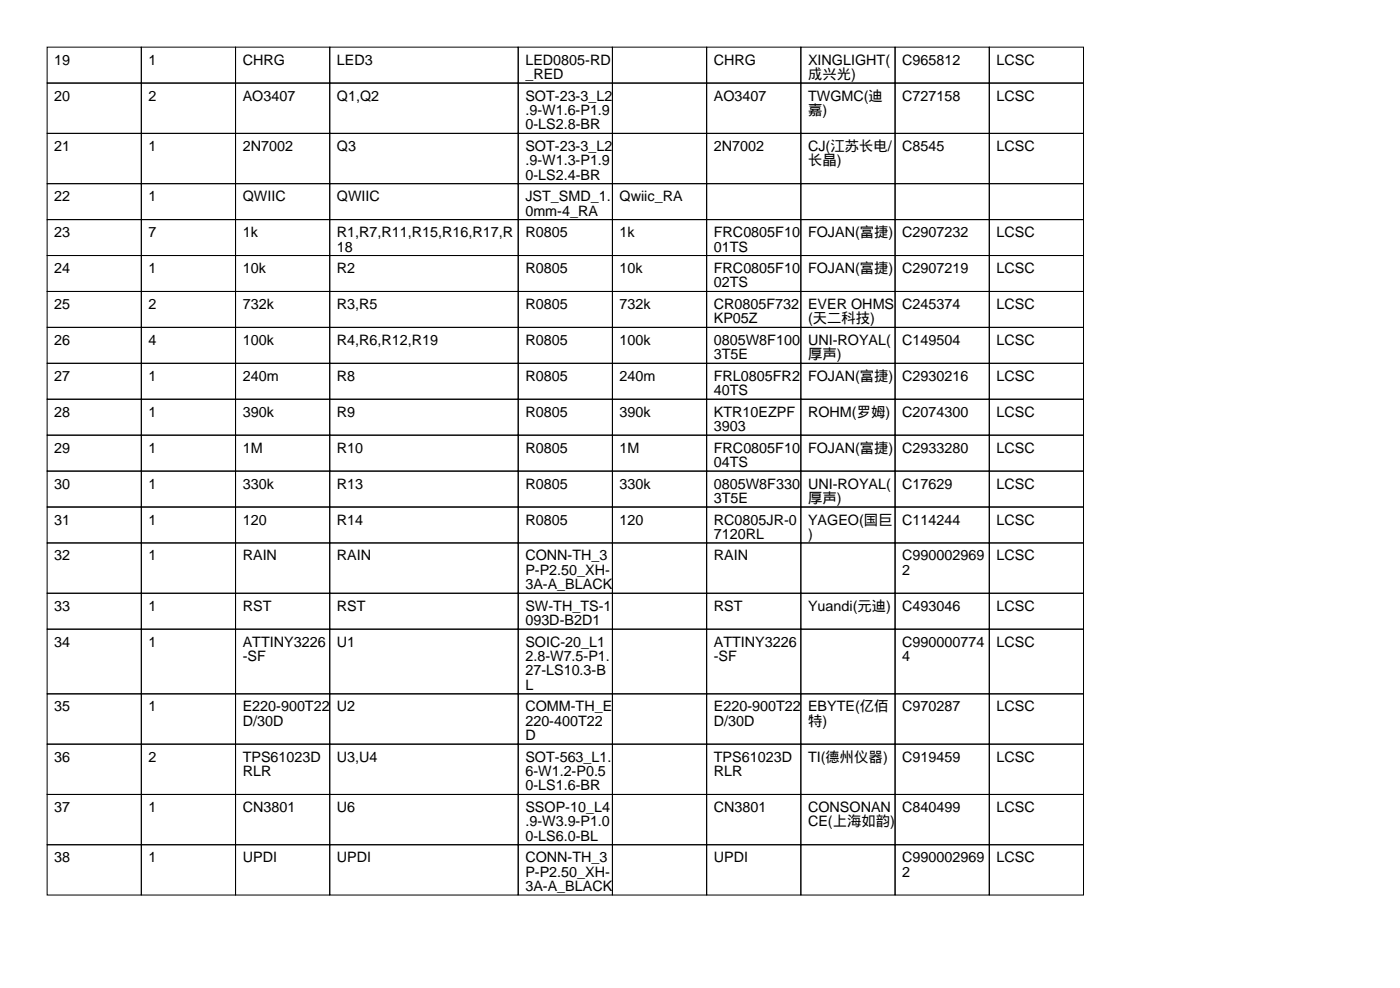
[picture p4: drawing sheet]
<svg xmlns="http://www.w3.org/2000/svg" width="297mm" height="210mm" viewBox="0 0 297 210" stroke-linecap="round" stroke-linejoin="round" font-family="sans-serif">
<defs><g id="words">
<g font-size="3">
<text x="11.5" y="13.7">19</text>
<text x="31.5" y="13.7">1</text>
<text x="51.5" y="13.7">CHRG</text>
<text x="71.5" y="13.7">LED3</text>
<text x="111.5" y="13.7">LED0805-RD</text>
<text x="111.5" y="16.8">_RED</text>
<text x="151.5" y="13.7">CHRG</text>
<text x="171.5" y="13.7">XINGLIGHT(</text>
<text x="171.5" y="16.8">成兴光)</text>
<text x="191.5" y="13.7">C965812</text>
<text x="211.5" y="13.7">LCSC</text>
<text x="11.5" y="21.3">20</text>
<text x="31.5" y="21.3">2</text>
<text x="51.5" y="21.3">AO3407</text>
<text x="71.5" y="21.3">Q1,Q2</text>
<text x="111.5" y="21.3">SOT-23-3_L2</text>
<text x="151.5" y="21.3">AO3407</text>
<text x="171.5" y="21.3">TWGMC(迪</text>
<text x="191.5" y="21.3">C727158</text>
<text x="211.5" y="21.3">LCSC</text>
<text x="111.5" y="24.4">.9-W1.6-P1.9</text>
<text x="111.5" y="27.4">0-LS2.8-BR</text>
<text x="171.5" y="24.4">嘉)</text>
<text x="11.5" y="32">21</text>
<text x="31.5" y="32">1</text>
<text x="51.5" y="32">2N7002</text>
<text x="71.5" y="32">Q3</text>
<text x="111.5" y="32">SOT-23-3_L2</text>
<text x="111.5" y="35.1">.9-W1.3-P1.9</text>
<text x="151.5" y="32">2N7002</text>
<text x="171.5" y="32">CJ(江苏长电/</text>
<text x="171.5" y="35.1">长晶)</text>
<text x="191.5" y="32">C8545</text>
<text x="211.5" y="32">LCSC</text>
<text x="111.5" y="38.1">0-LS2.4-BR</text>
<text x="11.5" y="42.7">22</text>
<text x="31.5" y="42.7">1</text>
<text x="51.5" y="42.7">QWIIC</text>
<text x="71.5" y="42.7">QWIIC</text>
<text x="111.5" y="42.7">JST_SMD_1.</text>
<text x="111.5" y="45.7">0mm-4_RA</text>
<text x="131.5" y="42.7">Qwiic_RA</text>
<text x="11.5" y="50.3">23</text>
<text x="31.5" y="50.3">7</text>
<text x="51.5" y="50.3">1k</text>
<text x="71.5" y="50.3">R1,R7,R11,R15,R16,R17,R</text>
<text x="71.5" y="53.3">18</text>
<text x="111.5" y="50.3">R0805</text>
<text x="131.5" y="50.3">1k</text>
<text x="151.5" y="50.3">FRC0805F10</text>
<text x="151.5" y="53.3">01TS</text>
<text x="171.5" y="50.3">FOJAN(富捷)</text>
<text x="191.5" y="50.3">C2907232</text>
<text x="211.5" y="50.3">LCSC</text>
<text x="11.5" y="57.9">24</text>
<text x="31.5" y="57.9">1</text>
<text x="51.5" y="57.9">10k</text>
<text x="71.5" y="57.9">R2</text>
<text x="111.5" y="57.9">R0805</text>
<text x="131.5" y="57.9">10k</text>
<text x="151.5" y="57.9">FRC0805F10</text>
<text x="171.5" y="57.9">FOJAN(富捷)</text>
<text x="191.5" y="57.9">C2907219</text>
<text x="211.5" y="57.9">LCSC</text>
<text x="11.5" y="65.5">25</text>
<text x="31.5" y="65.5">2</text>
<text x="51.5" y="65.5">732k</text>
<text x="71.5" y="65.5">R3,R5</text>
<text x="111.5" y="65.5">R0805</text>
<text x="131.5" y="65.5">732k</text>
<text x="151.5" y="61">02TS</text>
<text x="151.5" y="65.5">CR0805F732</text>
<text x="171.5" y="65.5">EVER OHMS</text>
<text x="191.5" y="65.5">C245374</text>
<text x="211.5" y="65.5">LCSC</text>
<text x="151.5" y="68.6">KP05Z</text>
<text x="171.5" y="68.6">(天二科技)</text>
<text x="11.5" y="73.2">26</text>
<text x="31.5" y="73.2">4</text>
<text x="51.5" y="73.2">100k</text>
<text x="71.5" y="73.2">R4,R6,R12,R19</text>
<text x="111.5" y="73.2">R0805</text>
<text x="131.5" y="73.2">100k</text>
<text x="151.5" y="73.2">0805W8F100</text>
<text x="151.5" y="76.2">3T5E</text>
<text x="171.5" y="73.2">UNI-ROYAL(</text>
<text x="171.5" y="76.2">厚声)</text>
<text x="191.5" y="73.2">C149504</text>
<text x="211.5" y="73.2">LCSC</text>
<text x="11.5" y="80.8">27</text>
<text x="31.5" y="80.8">1</text>
<text x="51.5" y="80.8">240m</text>
<text x="71.5" y="80.8">R8</text>
<text x="111.5" y="80.8">R0805</text>
<text x="131.5" y="80.8">240m</text>
<text x="151.5" y="80.8">FRL0805FR2</text>
<text x="151.5" y="83.8">40TS</text>
<text x="171.5" y="80.8">FOJAN(富捷)</text>
<text x="191.5" y="80.8">C2930216</text>
<text x="211.5" y="80.8">LCSC</text>
<text x="11.5" y="88.4">28</text>
<text x="31.5" y="88.4">1</text>
<text x="51.5" y="88.4">390k</text>
<text x="71.5" y="88.4">R9</text>
<text x="111.5" y="88.4">R0805</text>
<text x="131.5" y="88.4">390k</text>
<text x="151.5" y="88.4">KTR10EZPF</text>
<text x="171.5" y="88.4">ROHM(罗姆)</text>
<text x="191.5" y="88.4">C2074300</text>
<text x="211.5" y="88.4">LCSC</text>
<text x="151.5" y="91.4">3903</text>
<text x="11.5" y="96">29</text>
<text x="31.5" y="96">1</text>
<text x="51.5" y="96">1M</text>
<text x="71.5" y="96">R10</text>
<text x="111.5" y="96">R0805</text>
<text x="131.5" y="96">1M</text>
<text x="151.5" y="96">FRC0805F10</text>
<text x="151.5" y="99.1">04TS</text>
<text x="171.5" y="96">FOJAN(富捷)</text>
<text x="191.5" y="96">C2933280</text>
<text x="211.5" y="96">LCSC</text>
<text x="11.5" y="103.6">30</text>
<text x="31.5" y="103.6">1</text>
<text x="51.5" y="103.6">330k</text>
<text x="71.5" y="103.6">R13</text>
<text x="111.5" y="103.6">R0805</text>
<text x="131.5" y="103.6">330k</text>
<text x="151.5" y="103.6">0805W8F330</text>
<text x="151.5" y="106.7">3T5E</text>
<text x="171.5" y="103.6">UNI-ROYAL(</text>
<text x="171.5" y="106.7">厚声)</text>
<text x="191.5" y="103.6">C17629</text>
<text x="211.5" y="103.6">LCSC</text>
<text x="11.5" y="111.3">31</text>
<text x="31.5" y="111.3">1</text>
<text x="51.5" y="111.3">120</text>
<text x="71.5" y="111.3">R14</text>
<text x="111.5" y="111.3">R0805</text>
<text x="131.5" y="111.3">120</text>
<text x="151.5" y="111.3">RC0805JR-0</text>
<text x="171.5" y="111.3">YAGEO(国巨</text>
<text x="191.5" y="111.3">C114244</text>
<text x="211.5" y="111.3">LCSC</text>
<text x="11.5" y="118.9">32</text>
<text x="31.5" y="118.9">1</text>
<text x="51.5" y="118.9">RAIN</text>
<text x="71.5" y="118.9">RAIN</text>
<text x="111.5" y="118.9">CONN-TH_3</text>
<text x="151.5" y="114.3">7120RL</text>
<text x="151.5" y="118.9">RAIN</text>
<text x="171.5" y="114.3">)</text>
<text x="191.5" y="118.9">C990002969</text>
<text x="211.5" y="118.9">LCSC</text>
<text x="111.5" y="121.9">P-P2.50_XH-</text>
<text x="111.5" y="125">3A-A_BLACK</text>
<text x="191.5" y="121.9">2</text>
<text x="11.5" y="129.5">33</text>
<text x="31.5" y="129.5">1</text>
<text x="51.5" y="129.5">RST</text>
<text x="71.5" y="129.5">RST</text>
<text x="111.5" y="129.5">SW-TH_TS-1</text>
<text x="151.5" y="129.5">RST</text>
<text x="171.5" y="129.5">Yuandi(元迪)</text>
<text x="191.5" y="129.5">C493046</text>
<text x="211.5" y="129.5">LCSC</text>
<text x="11.5" y="137.2">34</text>
<text x="31.5" y="137.2">1</text>
<text x="51.5" y="137.2">ATTINY3226</text>
<text x="71.5" y="137.2">U1</text>
<text x="111.5" y="132.6">093D-B2D1</text>
<text x="111.5" y="137.2">SOIC-20_L1</text>
<text x="151.5" y="137.2">ATTINY3226</text>
<text x="191.5" y="137.2">C990000774</text>
<text x="211.5" y="137.2">LCSC</text>
<text x="51.5" y="140.2">-SF</text>
<text x="111.5" y="140.2">2.8-W7.5-P1.</text>
<text x="111.5" y="143.3">27-LS10.3-B</text>
<text x="151.5" y="140.2">-SF</text>
<text x="191.5" y="140.2">4</text>
<text x="111.5" y="146.3">L</text>
<text x="11.5" y="150.9">35</text>
<text x="31.5" y="150.9">1</text>
<text x="51.5" y="150.9">E220-900T22</text>
<text x="51.5" y="153.9">D/30D</text>
<text x="71.5" y="150.9">U2</text>
<text x="111.5" y="150.9">COMM-TH_E</text>
<text x="111.5" y="153.9">220-400T22</text>
<text x="151.5" y="150.9">E220-900T22</text>
<text x="151.5" y="153.9">D/30D</text>
<text x="171.5" y="150.9">EBYTE(亿佰</text>
<text x="171.5" y="153.9">特)</text>
<text x="191.5" y="150.9">C970287</text>
<text x="211.5" y="150.9">LCSC</text>
<text x="11.5" y="161.5">36</text>
<text x="31.5" y="161.5">2</text>
<text x="51.5" y="161.5">TPS61023D</text>
<text x="71.5" y="161.5">U3,U4</text>
<text x="111.5" y="157">D</text>
<text x="111.5" y="161.5">SOT-563_L1.</text>
<text x="151.5" y="161.5">TPS61023D</text>
<text x="171.5" y="161.5">TI(德州仪器)</text>
<text x="191.5" y="161.5">C919459</text>
<text x="211.5" y="161.5">LCSC</text>
<text x="51.5" y="164.6">RLR</text>
<text x="111.5" y="164.6">6-W1.2-P0.5</text>
<text x="111.5" y="167.6">0-LS1.6-BR</text>
<text x="151.5" y="164.6">RLR</text>
<text x="11.5" y="172.2">37</text>
<text x="31.5" y="172.2">1</text>
<text x="51.5" y="172.2">CN3801</text>
<text x="71.5" y="172.2">U6</text>
<text x="111.5" y="172.2">SSOP-10_L4</text>
<text x="151.5" y="172.2">CN3801</text>
<text x="171.5" y="172.2">CONSONAN</text>
<text x="191.5" y="172.2">C840499</text>
<text x="211.5" y="172.2">LCSC</text>
<text x="111.5" y="175.3">.9-W3.9-P1.0</text>
<text x="111.5" y="178.3">0-LS6.0-BL</text>
<text x="171.5" y="175.3">CE(上海如韵)</text>
<text x="11.5" y="182.9">38</text>
<text x="31.5" y="182.9">1</text>
<text x="51.5" y="182.9">UPDI</text>
<text x="71.5" y="182.9">UPDI</text>
<text x="111.5" y="182.9">CONN-TH_3</text>
<text x="111.5" y="185.9">P-P2.50_XH-</text>
<text x="151.5" y="182.9">UPDI</text>
<text x="191.5" y="182.9">C990002969</text>
<text x="191.5" y="185.9">2</text>
<text x="211.5" y="182.9">LCSC</text>
<text x="111.5" y="189">3A-A_BLACK</text>
</g>
</g></defs>
<g fill="none" stroke="#000" stroke-width=".21">
<path d="M10 10h20v7.6h-20zM10 17.6h20v10.7h-20zM30 10h20v7.6h-20zM30 17.6h20v10.7h-20zM50 10h20v7.6h-20zM50 17.6h20v10.7h-20zM70 10h40v7.6h-40zM70 17.6h40v10.7h-40zM110 10h20v7.6h-20zM110 17.6h20v10.7h-20zM130 10h20v7.6h-20zM130 17.6h20v10.7h-20z"/>
<path d="M150 10h20v7.6h-20zM150 17.6h20v10.7h-20zM170 10h20v7.6h-20zM170 17.6h20v10.7h-20zM190 10h20v7.6h-20zM190 17.6h20v10.7h-20zM210 10h20v7.6h-20zM210 17.6h20v10.7h-20zM10 28.3h20v10.7h-20zM10 39h20v7.6h-20zM30 28.3h20v10.7h-20zM30 39h20v7.6h-20z"/>
<path d="M50 28.3h20v10.7h-20zM50 39h20v7.6h-20zM70 28.3h40v10.7h-40zM70 39h40v7.6h-40zM110 28.3h20v10.7h-20zM110 39h20v7.6h-20zM130 28.3h20v10.7h-20zM130 39h20v7.6h-20zM150 28.3h20v10.7h-20zM150 39h20v7.6h-20zM170 28.3h20v10.7h-20zM170 39h20v7.6h-20z"/>
<path d="M190 28.3h20v10.7h-20zM190 39h20v7.6h-20zM210 28.3h20v10.7h-20zM210 39h20v7.6h-20zM10 46.6h20v7.6h-20zM10 54.2h20v7.6h-20zM30 46.6h20v7.6h-20zM30 54.2h20v7.6h-20zM50 46.6h20v7.6h-20zM50 54.2h20v7.6h-20zM70 46.6h40v7.6h-40zM70 54.2h40v7.6h-40z"/>
<path d="M110 46.6h20v7.6h-20zM110 54.2h20v7.6h-20zM130 46.6h20v7.6h-20zM130 54.2h20v7.6h-20zM150 46.6h20v7.6h-20zM150 54.2h20v7.6h-20zM170 46.6h20v7.6h-20zM170 54.2h20v7.6h-20zM190 46.6h20v7.6h-20zM190 54.2h20v7.6h-20zM210 46.6h20v7.6h-20zM210 54.2h20v7.6h-20z"/>
<path d="M10 61.8h20v7.6h-20zM10 69.4h20v7.7h-20zM10 77.1h20v7.6h-20zM30 61.8h20v7.6h-20zM30 69.4h20v7.7h-20zM30 77.1h20v7.6h-20zM50 61.8h20v7.6h-20zM50 69.4h20v7.7h-20zM50 77.1h20v7.6h-20zM70 61.8h40v7.6h-40zM70 69.4h40v7.7h-40zM70 77.1h40v7.6h-40z"/>
<path d="M110 61.8h20v7.6h-20zM110 69.4h20v7.7h-20zM110 77.1h20v7.6h-20zM130 61.8h20v7.6h-20zM130 69.4h20v7.7h-20zM130 77.1h20v7.6h-20zM150 61.8h20v7.6h-20zM150 69.4h20v7.7h-20zM150 77.1h20v7.6h-20zM170 61.8h20v7.6h-20zM170 69.4h20v7.7h-20zM170 77.1h20v7.6h-20z"/>
<path d="M190 61.8h20v7.6h-20zM190 69.4h20v7.7h-20zM190 77.1h20v7.6h-20zM210 61.8h20v7.6h-20zM210 69.4h20v7.7h-20zM210 77.1h20v7.6h-20zM10 84.7h20v7.6h-20zM10 92.3h20v7.6h-20zM10 99.9h20v7.6h-20zM30 84.7h20v7.6h-20zM30 92.3h20v7.6h-20zM30 99.9h20v7.6h-20z"/>
<path d="M50 84.7h20v7.6h-20zM50 92.3h20v7.6h-20zM50 99.9h20v7.6h-20zM70 84.7h40v7.6h-40zM70 92.3h40v7.6h-40zM70 99.9h40v7.6h-40zM110 84.7h20v7.6h-20zM110 92.3h20v7.6h-20zM110 99.9h20v7.6h-20zM130 84.7h20v7.6h-20zM130 92.3h20v7.6h-20zM130 99.9h20v7.6h-20z"/>
<path d="M150 84.7h20v7.6h-20zM150 92.3h20v7.6h-20zM150 99.9h20v7.6h-20zM170 84.7h20v7.6h-20zM170 92.3h20v7.6h-20zM170 99.9h20v7.6h-20zM190 84.7h20v7.6h-20zM190 92.3h20v7.6h-20zM190 99.9h20v7.6h-20zM210 84.7h20v7.6h-20zM210 92.3h20v7.6h-20zM210 99.9h20v7.6h-20z"/>
<path d="M10 107.5h20v7.7h-20zM10 115.2h20v10.6h-20zM30 107.5h20v7.7h-20zM30 115.2h20v10.6h-20zM50 107.5h20v7.7h-20zM50 115.2h20v10.6h-20zM70 107.5h40v7.7h-40zM70 115.2h40v10.6h-40zM110 107.5h20v7.7h-20zM110 115.2h20v10.6h-20zM130 107.5h20v7.7h-20zM130 115.2h20v10.6h-20z"/>
<path d="M150 107.5h20v7.7h-20zM150 115.2h20v10.6h-20zM170 107.5h20v7.7h-20zM170 115.2h20v10.6h-20zM190 107.5h20v7.7h-20zM190 115.2h20v10.6h-20zM210 107.5h20v7.7h-20zM210 115.2h20v10.6h-20zM10 125.8h20v7.6h-20zM10 133.4h20v13.8h-20zM30 125.8h20v7.6h-20zM30 133.4h20v13.8h-20z"/>
<path d="M50 125.8h20v7.6h-20zM50 133.4h20v13.8h-20zM70 125.8h40v7.6h-40zM70 133.4h40v13.8h-40zM110 125.8h20v7.6h-20zM110 133.4h20v13.8h-20zM130 125.8h20v7.6h-20zM130 133.4h20v13.8h-20zM150 125.8h20v7.6h-20zM150 133.4h20v13.8h-20zM170 125.8h20v7.6h-20zM170 133.4h20v13.8h-20z"/>
<path d="M190 125.8h20v7.6h-20zM190 133.4h20v13.8h-20zM210 125.8h20v7.6h-20zM210 133.4h20v13.8h-20zM10 147.2h20v10.6h-20zM10 157.8h20v10.7h-20zM30 147.2h20v10.6h-20zM30 157.8h20v10.7h-20zM50 147.2h20v10.6h-20zM50 157.8h20v10.7h-20zM70 147.2h40v10.6h-40zM70 157.8h40v10.7h-40z"/>
<path d="M110 147.2h20v10.6h-20zM110 157.8h20v10.7h-20zM130 147.2h20v10.6h-20zM130 157.8h20v10.7h-20zM150 147.2h20v10.6h-20zM150 157.8h20v10.7h-20zM170 147.2h20v10.6h-20zM170 157.8h20v10.7h-20zM190 147.2h20v10.6h-20zM190 157.8h20v10.7h-20zM210 147.2h20v10.6h-20zM210 157.8h20v10.7h-20z"/>
<path d="M10 168.5h20v10.7h-20zM10 179.2h20v10.6h-20zM30 168.5h20v10.7h-20zM30 179.2h20v10.6h-20zM50 168.5h20v10.7h-20zM50 179.2h20v10.6h-20zM70 168.5h40v10.7h-40zM70 179.2h40v10.6h-40zM110 168.5h20v10.7h-20zM110 179.2h20v10.6h-20zM130 168.5h20v10.7h-20zM130 179.2h20v10.6h-20z"/>
<path d="M150 168.5h20v10.7h-20zM150 179.2h20v10.6h-20zM170 168.5h20v10.7h-20zM170 179.2h20v10.6h-20zM190 168.5h20v10.7h-20zM190 179.2h20v10.6h-20zM210 168.5h20v10.7h-20zM210 179.2h20v10.6h-20z"/>
</g>
<use href="#words"/>
</svg>
